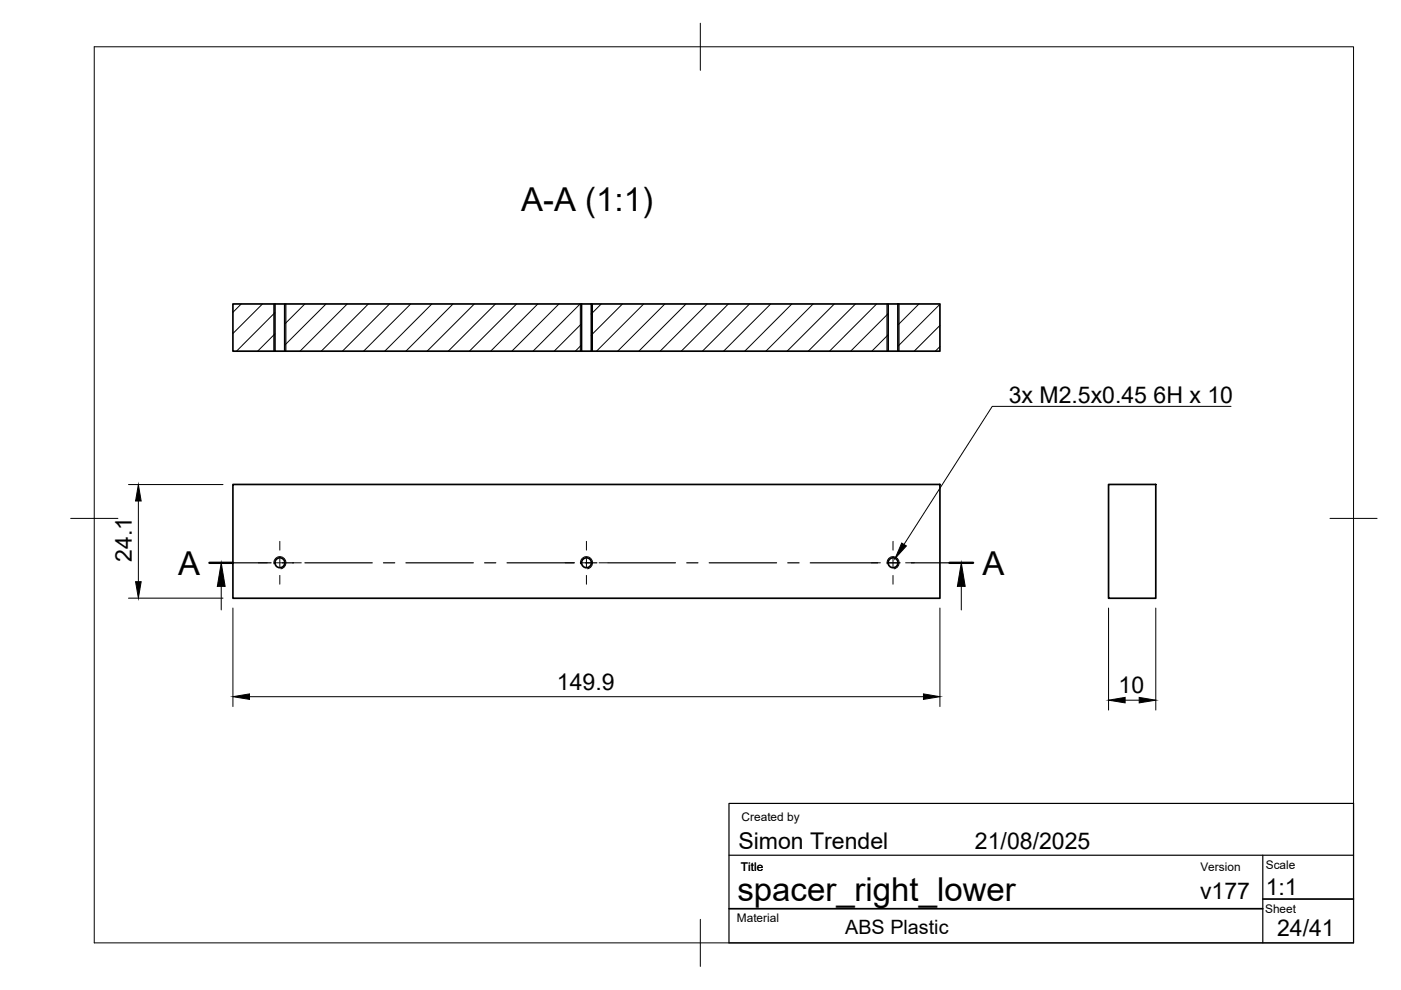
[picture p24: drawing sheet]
<svg xmlns="http://www.w3.org/2000/svg" width="297mm" height="210mm" viewBox="0 0 297 210" stroke-linecap="round" stroke-linejoin="round" font-family="sans-serif">
<defs><g id="words">
<g font-size="7">
<text x="110.5" y="44.7">A-A (1:1)</text>
<text x="37.7" y="121.8">A</text>
<text x="208.3" y="121.8">A</text>
<text x="156.4" y="191.1">spacer_right_lower</text>
</g>
<g font-size="4.9">
<text x="213.9" y="85.5">3x M2.5x0.45</text>
<text x="244.6" y="85.5">6H x 10</text>
<text x="27.9" y="119.2" transform="rotate(-90 27.9 119.2)">24.1</text>
<text x="118.1" y="146.3">149.9</text>
<text x="237.2" y="147">10</text>
<text x="156.5" y="180">Simon Trendel</text>
<text x="206.7" y="180">21/08/2025</text>
<text x="254.4" y="190.6">v177</text>
<text x="268.4" y="189.7">1:1</text>
<text x="270.8" y="198.4">24/41</text>
</g>
<text font-size="4.2" x="179.2" y="198">ABS Plastic</text>
<g font-size="2.5">
<text x="157.2" y="174.2">Created by</text>
<text x="157.1" y="184.6">Title</text>
<text x="254.5" y="184.6">Version</text>
<text x="268.4" y="184.3">Scale</text>
<text x="156.2" y="195.5">Material</text>
<text x="268.2" y="193.5">Sheet</text>
</g>
</g></defs>
<!-- layer: Visible -->
<g fill="none" stroke="#000" stroke-width=".36">
<path d="M49.4 64.4h8.9v10.1h-8.9zM58.3 64.4h2.1M58.3 74.5h2.1M60.4 64.4h62.9v10.1h-62.9zM123.3 64.4h2.1M123.3 74.5h2.1M125.4 64.4h62.9v10.1h-62.9zM188.3 64.4h2.1M188.3 74.5h2.1M190.4 64.4h8.9v10.1h-8.9zM49.4 102.7h149.9v24.1h-149.9zM235 102.7h10v24.1h-10z"/>
<circle cx="59.3" cy="119.3" r="1.05"/>
<circle cx="124.3" cy="119.3" r="1.05"/>
<circle cx="189.3" cy="119.3" r="1.05"/>
</g>
<!-- layer: Visible Narrow -->
<path d="M58 64.4v10.1M60.6 64.4v10.1M123 64.4v10.1M125.6 64.4v10.1M188 64.4v10.1M190.6 64.4v10.1M58.1 119.5a1.29 1.29 0 0 1 1-1.5 1.29 1.29 0 0 1 1.5 1.1 1.29 1.29 0 0 1-1 1.5M123.1 119.5a1.29 1.29 0 0 1 1-1.5 1.29 1.29 0 0 1 1.5 1.1 1.29 1.29 0 0 1-1 1.5M188.1 119.5a1.29 1.29 0 0 1 1-1.5 1.29 1.29 0 0 1 1.5 1.1 1.29 1.29 0 0 1-1 1.5" fill="none" stroke="#000" stroke-width=".21"/>
<!-- layer: BORDER -->
<path d="M20 9.9h267v190h-267zM148.5 4.9v10M15 109.9h10M282 109.9h10M148.5 194.9v10" fill="none" stroke="#000" stroke-width=".21"/>
<!-- layer: FD_Dimensions -->
<path d="M27.2 102.7h20.1M29.3 106.2v17.1M27.2 126.8h20.1M49.4 128.9v20.9M199.3 128.9v20.9M235 128.9v21.7M245 128.9v21.7M52.9 147.7h142.9M238.5 148.5h3" fill="none" stroke="#000" stroke-width=".21"/>
<path d="M29.3 102.7l.6 3.5h-1.2zM28.7 123.3h1.2l-.6 3.5zM49.4 147.7l3.5-.6v1.2zM195.8 147.1l3.5 .6-3.5 .6zM235 148.5l3.5-.6v1.1zM241.5 147.9l3.5 .6-3.5 .5z" fill="#000" stroke="#000" stroke-width=".21"/>
<!-- layer: TITLEBLOCK -->
<path d="M154.6 170.3h132.4v29.6h-132.4zM154.6 181.3h132.4M267.7 181.3v18.6" fill="none" stroke="#000" stroke-width=".25"/>
<path d="M154.6 192.7h113.1M267.7 190.6h19.3" fill="none" stroke="#000" stroke-width=".36"/>
<!-- layer: Hatching -->
<g fill="none" stroke="#000" stroke-width=".21">
<path d="M51.2 64.4l-1.8 1.8M55.6 64.4l-6.2 6.3M58.3 66.3l-8.2 8.2M58.3 70.8l-3.7 3.7M64.6 64.4l-4.2 4.3M69.1 64.4l-8.7 8.8M73.6 64.4l-10 10.1M78.1 64.4l-10 10.1M82.6 64.4l-10 10.1M87.1 64.4l-10 10.1M91.6 64.4l-10 10.1M96.1 64.4l-10 10.1"/>
<path d="M100.6 64.4l-10 10.1M105.1 64.4l-10.1 10.1M109.5 64.4l-10 10.1M114 64.4l-10 10.1M118.5 64.4l-10 10.1M123 64.4l-10 10.1M123.3 68.6l-5.8 5.9M123.3 73.1l-1.3 1.4M127.5 64.4l-2.1 2.2M132 64.4l-6.6 6.6M136.5 64.4l-10 10.1M141 64.4l-10 10.1"/>
<path d="M145.5 64.4l-10.1 10.1M149.9 64.4l-9.9 10.1M154.4 64.4l-10 10.1M158.9 64.4l-10 10.1M163.4 64.4l-10 10.1M167.9 64.4l-10 10.1M172.4 64.4l-10 10.1M176.9 64.4l-10 10.1M181.4 64.4l-10 10.1M185.9 64.4l-10 10.1M188.3 66.5l-7.9 8M188.3 71l-3.5 3.5"/>
<path d="M194.8 64.4l-4.4 4.5M199.3 64.5l-8.9 8.9M199.3 69l-5.5 5.5M199.3 73.5l-1 1"/>
</g>
<!-- layer: Section Lines -->
<path d="M44.4 119.3h5M201.3 119.3h5" fill="none" stroke="#000" stroke-width=".51"/>
<g fill="none" stroke="#000" stroke-width=".25">
<path d="M49.4 119.3h8.1M59.9 119.3h2.4M64.6 119.3h14.3M81.3 119.3h2.4M86.1 119.3h14.3M102.7 119.3h2.4M107.5 119.3h14.3M124.2 119.3h2.4M128.9 119.3h14.3M145.6 119.3h2.4M150.4 119.3h14.3M167 119.3h2.4"/>
<path d="M171.8 119.3h14.3M188.5 119.3h2.3M193.2 119.3h8.1"/>
</g>
<path d="M46.9 124.3v5M203.8 124.3v5" fill="none" stroke="#000" stroke-width=".21"/>
<path d="M46.9 119.3l.8 5h-1.6zM203.8 119.3l.8 5h-1.6z" fill="#000" stroke="#000" stroke-width=".21"/>
<!-- layer: Smart Centers -->
<g fill="none" stroke="#000" stroke-width=".21">
<path d="M54.8 119.3h1.9M58.4 119.3h1.8M59.3 114.8v1.8M59.3 118.4v1.8M62 119.3h1.9M119.8 119.3h1.9M123.4 119.3h1.8M124.3 114.8v1.8M124.3 118.4v1.8M127 119.3h1.9M184.8 119.3h1.8M188.4 119.3h1.8"/>
<path d="M189.3 114.8v1.8M189.3 118.4v1.8M192 119.3h1.9M59.3 122v1.9M124.3 122v1.9M189.3 122v1.9"/>
</g>
<!-- layer: Hole Notes -->
<path d="M191.2 115.1l1 .7-2.4 2.6z" fill="#000" stroke="#000" stroke-width=".21"/>
<path d="M261 86.2h-50.6l-18.7 29.2" fill="none" stroke="#000" stroke-width=".21"/>
<use href="#words"/>
</svg>
